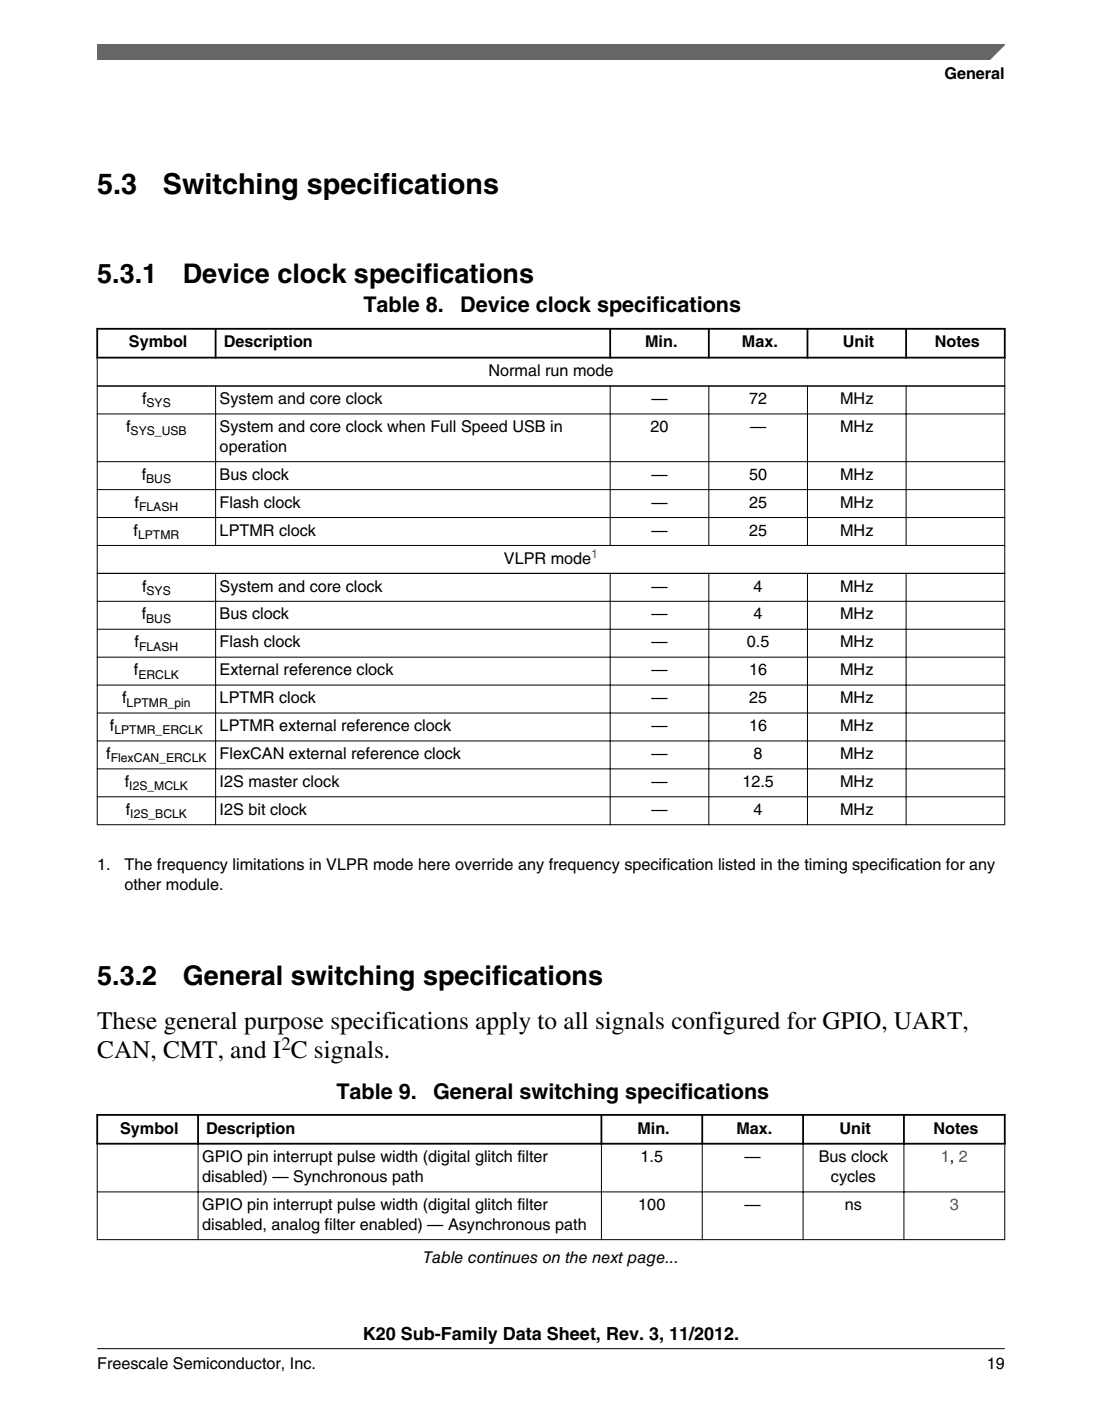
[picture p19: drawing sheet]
<svg xmlns="http://www.w3.org/2000/svg" width="216mm" height="274mm" viewBox="0 0 216 274" stroke-linecap="round" stroke-linejoin="round" font-family="sans-serif">
<defs><g id="words">
<g font-size="5.6">
<text x="19" y="38">5.3</text>
<text x="31.9" y="38">Switching specifications</text>
</g>
<g font-size="5.3">
<text x="19" y="55.3">5.3.1</text>
<text x="35.8" y="55.3">Device clock specifications</text>
<text x="19.1" y="192.9">5.3.2</text>
<text x="35.8" y="192.9">General switching specifications</text>
</g>
<g font-size="4.9">
<text x="19" y="201.5">These general purpose specifications apply to all signals configured for GPIO, UART,</text>
<text x="19" y="207.2">CAN, CMT, and I C signals.</text>
</g>
<g font-size="4.2">
<text x="71.2" y="61.1">Table 8.</text>
<text x="90.1" y="61.1">Device clock specifications</text>
<text x="65.9" y="215.2">Table 9.</text>
<text x="84.8" y="215.2">General switching specifications</text>
</g>
<text font-size="3.7" x="55.1" y="205.5">2</text>
<text font-size="3.5" x="71.1" y="262.3">K20 Sub-Family Data Sheet, Rev. 3, 11/2012.</text>
<g font-size="3.2">
<text x="185" y="15.5">General</text>
<text x="25.3" y="68">Symbol</text>
<text x="43.8" y="68">Description</text>
<text x="126.4" y="68">Min.</text>
<text x="145.4" y="68">Max.</text>
<text x="165.1" y="68">Unit</text>
<text x="183.1" y="68">Notes</text>
<text x="95.7" y="73.7">Normal run mode</text>
<text x="27.8" y="79.1">f</text>
<text x="43" y="79.1">System and core clock</text>
<text x="127.6" y="79.1">—</text>
<text x="146.8" y="79.1">72</text>
<text x="164.6" y="79.1">MHz</text>
<text x="24.7" y="84.6">f</text>
<text x="43" y="84.6">System and core clock when Full Speed USB in</text>
<text x="43" y="88.5">operation</text>
<text x="127.4" y="84.6">20</text>
<text x="146.9" y="84.6">—</text>
<text x="164.6" y="84.6">MHz</text>
<text x="27.8" y="94">f</text>
<text x="43" y="94">Bus clock</text>
<text x="127.6" y="94">—</text>
<text x="146.8" y="94">50</text>
<text x="164.6" y="94">MHz</text>
<text x="26.4" y="99.4">f</text>
<text x="43" y="99.4">Flash clock</text>
<text x="127.6" y="99.4">—</text>
<text x="146.8" y="99.4">25</text>
<text x="164.6" y="99.4">MHz</text>
<text x="26.2" y="104.9">f</text>
<text x="43" y="104.9">LPTMR clock</text>
<text x="127.6" y="104.9">—</text>
<text x="146.8" y="104.9">25</text>
<text x="164.6" y="104.9">MHz</text>
<text x="98.7" y="110.4">VLPR mode</text>
<text x="27.8" y="115.8">f</text>
<text x="43" y="115.8">System and core clock</text>
<text x="127.6" y="115.8">—</text>
<text x="147.7" y="115.8">4</text>
<text x="164.6" y="115.8">MHz</text>
<text x="27.8" y="121.3">f</text>
<text x="43" y="121.3">Bus clock</text>
<text x="127.6" y="121.3">—</text>
<text x="147.7" y="121.3">4</text>
<text x="164.6" y="121.3">MHz</text>
<text x="26.4" y="126.8">f</text>
<text x="43" y="126.8">Flash clock</text>
<text x="127.6" y="126.8">—</text>
<text x="146.3" y="126.8">0.5</text>
<text x="164.6" y="126.8">MHz</text>
<text x="23.9" y="137.7">f</text>
<text x="26.2" y="132.2">f</text>
<text x="43" y="132.2">External reference clock</text>
<text x="43" y="137.7">LPTMR clock</text>
<text x="127.6" y="132.2">—</text>
<text x="127.6" y="137.7">—</text>
<text x="146.8" y="132.2">16</text>
<text x="146.8" y="137.7">25</text>
<text x="164.6" y="132.2">MHz</text>
<text x="164.6" y="137.7">MHz</text>
<text x="21.5" y="143.2">f</text>
<text x="43" y="143.2">LPTMR external reference clock</text>
<text x="127.6" y="143.2">—</text>
<text x="146.8" y="143.2">16</text>
<text x="164.6" y="143.2">MHz</text>
<text x="20.8" y="148.6">f</text>
<text x="43" y="148.6">FlexCAN external reference clock</text>
<text x="127.6" y="148.6">—</text>
<text x="147.7" y="148.6">8</text>
<text x="164.6" y="148.6">MHz</text>
<text x="24.4" y="154.1">f</text>
<text x="43" y="154.1">I2S master clock</text>
<text x="127.6" y="154.1">—</text>
<text x="145.4" y="154.1">12.5</text>
<text x="164.6" y="154.1">MHz</text>
<text x="24.6" y="159.6">f</text>
<text x="43" y="159.6">I2S bit clock</text>
<text x="127.6" y="159.6">—</text>
<text x="147.7" y="159.6">4</text>
<text x="164.6" y="159.6">MHz</text>
<text x="19" y="170.3">1.</text>
<text x="24.4" y="170.3">The frequency limitations in VLPR mode here override any frequency specification listed in the timing specification for any</text>
<text x="24.4" y="174.2">other module.</text>
<text x="23.5" y="221.9">Symbol</text>
<text x="40.4" y="221.9">Description</text>
<text x="124.9" y="221.9">Min.</text>
<text x="144.3" y="221.9">Max.</text>
<text x="164.5" y="221.9">Unit</text>
<text x="182.9" y="221.9">Notes</text>
<text x="39.6" y="227.6">GPIO pin interrupt pulse width (digital glitch filter</text>
<text x="125.5" y="227.6">1.5</text>
<text x="145.9" y="227.6">—</text>
<text x="160.4" y="227.6">Bus clock</text>
<text x="39.6" y="231.5">disabled) — Synchronous path</text>
<text x="162.8" y="231.5">cycles</text>
<text x="39.6" y="236.9">GPIO pin interrupt pulse width (digital glitch filter</text>
<text x="125.1" y="236.9">100</text>
<text x="145.9" y="236.9">—</text>
<text x="165.5" y="236.9">ns</text>
<text x="39.6" y="240.8">disabled, analog filter enabled) — Asynchronous path</text>
<text x="82.9" y="247.3">Table continues on the next page...</text>
<text x="19" y="268">Freescale Semiconductor, Inc.</text>
<text x="193.3" y="268">19</text>
</g>
<g font-size="3.2" fill="#00f">
<text x="184.3" y="227.6">1, 2</text>
<text x="186.1" y="236.9">3</text>
</g>
<g font-size="2.4">
<text x="28.7" y="79.8">SYS</text>
<text x="25.6" y="85.2">SYS_USB</text>
<text x="28.6" y="94.6">BUS</text>
<text x="27.2" y="100.1">FLASH</text>
<text x="27.1" y="105.5">LPTMR</text>
<text x="28.7" y="116.5">SYS</text>
<text x="28.6" y="121.9">BUS</text>
<text x="27.2" y="127.4">FLASH</text>
<text x="27.1" y="132.9">ERCLK</text>
<text x="22.4" y="143.8">LPTMR_ERCLK</text>
<text x="24.8" y="138.3">LPTMR_pin</text>
<text x="21.7" y="149.3">FlexCAN_ERCLK</text>
<text x="25.3" y="154.7">I2S_MCLK</text>
<text x="25.5" y="160.2">I2S_BCLK</text>
</g>
<text font-size="2.4" fill="#00f" x="115.8" y="109.3">1</text>
</g></defs>
<path d="M18.9 64.4h178.1M18.9 70h178.1M19 64.2v6M42.2 64.2v6M119.5 64.2v6M138.9 64.2v6M158.2 64.2v6M177.5 64.2v6M196.8 64.2v6" fill="none" stroke="#000" stroke-width=".35"/>
<g fill="none" stroke="#000" stroke-width=".2">
<path d="M19 75.6h177.9M19 70.2v91.4M42.2 75.5v31.4M119.5 75.5v31.4M138.9 75.5v31.4M158.2 75.5v31.4M177.5 75.5v31.4M196.8 70.2v91.4M19 81.1h177.9M19 90.4h177.9M19 95.9h177.9M19 101.3h177.9"/>
<path d="M19 106.8h177.9M19 117.7h177.9M42.2 112.2v49.4M119.5 112.2v49.4M138.9 112.2v49.4M158.2 112.2v49.4M177.5 112.2v49.4M196.9 112.3h-177.9M19 123.2h177.9M19 128.7h177.9M19 134.1h177.9M19 139.6h177.9"/>
<path d="M19 145.1h177.9M19 150.5h177.9M19 156h177.9M19 161.5h177.9"/>
</g>
<g fill="#fff">
<path d="M19.1 211.6h177.8v36.9h-177.8z" fill-rule="evenodd"/>
<path d="M19.2 218.5h19.4v5.3h-19.4z" fill-rule="evenodd"/>
<path d="M39 218.5h78.7v5.3h-78.7z" fill-rule="evenodd"/>
<path d="M118 218.5h19.4v5.3h-19.4z" fill-rule="evenodd"/>
<path d="M137.8 218.5h19.4v5.3h-19.4z" fill-rule="evenodd"/>
<path d="M157.5 218.5h19.4v5.3h-19.4z" fill-rule="evenodd"/>
<path d="M177.3 218.5h19.4v5.3h-19.4z" fill-rule="evenodd"/>
<path d="M19.1 224.1h19.6v9.2h-19.6z" fill-rule="evenodd"/>
<path d="M38.9 224.1h78.8v9.2h-78.8z" fill-rule="evenodd"/>
<path d="M117.9 224.1h19.6v9.2h-19.6z" fill-rule="evenodd"/>
<path d="M137.7 224.1h19.6v9.2h-19.6z" fill-rule="evenodd"/>
<path d="M157.4 224.1h19.6v9.2h-19.6z" fill-rule="evenodd"/>
<path d="M177.2 224.1h19.6v9.2h-19.6z" fill-rule="evenodd"/>
<path d="M19.1 233.5h19.6v9.1h-19.6z" fill-rule="evenodd"/>
<path d="M38.9 233.5h78.8v9.1h-78.8z" fill-rule="evenodd"/>
<path d="M117.9 233.5h19.6v9.1h-19.6z" fill-rule="evenodd"/>
<path d="M137.7 233.5h19.6v9.1h-19.6z" fill-rule="evenodd"/>
<path d="M157.4 233.5h19.6v9.1h-19.6z" fill-rule="evenodd"/>
<path d="M177.2 233.5h19.6v9.1h-19.6z" fill-rule="evenodd"/>
</g>
<path d="M18.9 218.3h178.1M19 218.1v6M38.8 218.1v6M117.8 218.1v6M137.6 218.1v6M157.3 218.1v6M177.1 218.1v6M196.8 218.1v6M18.9 223.9h178.1" fill="none" stroke="#000" stroke-width=".35"/>
<path d="M19 233.4h177.9M19 224.1v18.7M38.8 223.7v19.1M117.8 223.7v19.1M137.6 223.7v19.1M157.3 223.7v19.1M177.1 223.7v19.1M196.8 224.1v18.7M19 242.7h177.9" fill="none" stroke="#000" stroke-width=".2"/>
<path d="M19 8.7h177.8l-5.6 3h-172.2z" fill="#666"/>
<path d="M19 11.7v-3h177.8l-3 3" fill="none" stroke="#666" stroke-width=".28"/>
<path d="M19 264.1h177.8" fill="none" stroke="#000" stroke-width=".2"/>
<use href="#words"/>
</svg>
